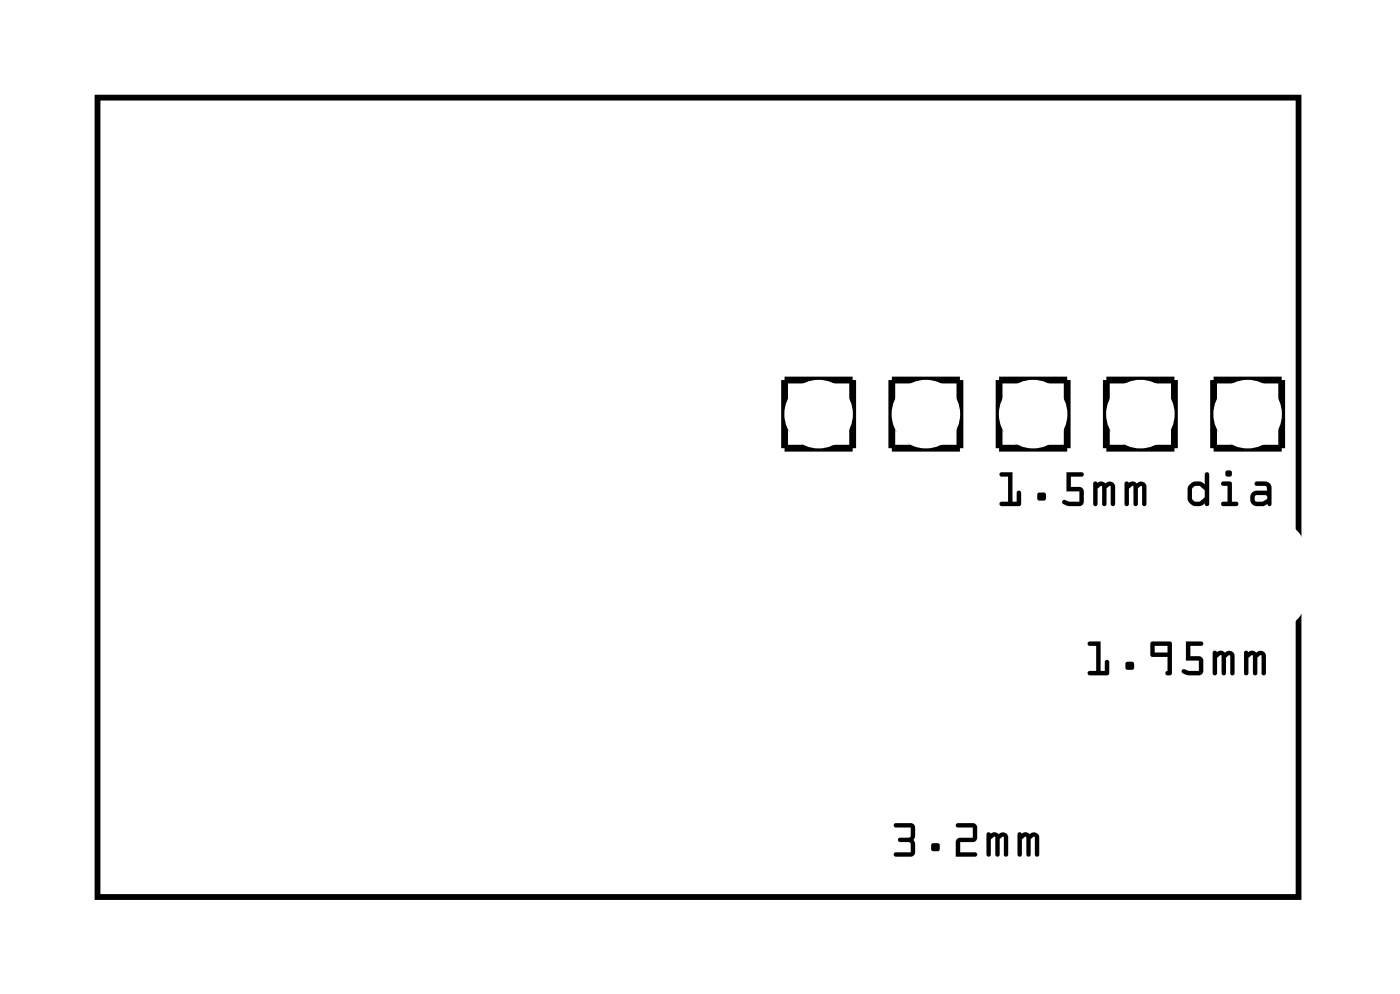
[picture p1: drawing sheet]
<svg xmlns="http://www.w3.org/2000/svg" width="52mm" height="37mm" viewBox="0 0 52 37" stroke-linecap="round" stroke-linejoin="round" font-family="sans-serif">
<path d="M3.6 3.6h44.8v29.8h-44.8z" fill="none" stroke="#000" stroke-width=".2"/>
<path d="M3.6 3.6h44.8v29.8h-44.8z" fill="none" stroke="#000" stroke-width=".04"/>
<g fill="#000">
<path d="M37.3 17.6h.5v1.1h.1v-.4h.1v.6l-.7-.1v-.1h.3v-.9h-.3zM37.3 17.6v.2h.3v.9h-.3v.1l.7 .1v-.6h-.1v.4h-.1v-1.1zM38.7 18.4h.3v.2h-.3zM38.7 18.4v.2h.3v-.2zM39.8 17.6h.5l.1 .1-.1 .1h-.4v.3l.4 .1h.1v.6l-.1 .1h-.4a.14 .14 0 0 1-.2-.1 .14 .14 0 0 1 0-.2l.6 .1v-.4h-.5zM39.8 17.6v.7h.5v.4l-.6-.1-.1 .2 .3 .1 .4-.1 .1-.1v-.4l-.1-.1-.4-.1v-.3h.5v-.2zM40.8 18h.7l.1 .8h-.2v-.7l-.1 .1v.6h-.2v-.7l-.2 .1v.6h-.1zM40.8 18v.9l.1-.1v-.6l.2-.1v.7h.2v-.6l.1-.1v.7h.2v-.7a.21 .21 0 0 0-.2-.1 .21 .21 0 0 0-.2 0zM42 18h.7v.8h-.1l-.1-.7-.1 .1v.6h-.1l-.1-.7-.1 .1v.6h-.1zM42 18v.9l.1-.1v-.6l.1-.1 .1 .7h.1v-.6l.2-.1v.7h.1l.1-.7a.21 .21 0 0 0-.2-.1 .21 .21 0 0 0-.2 0zM44.4 18.1l.2-.2 .3 .2v-.5h.2v1.2l-.1 .1-.1-.1-.3 .1-.2-.1-.1-.2zM44.4 18.1l-.1 .5 .1 .2 .2 .1 .3-.2 .1 .2 .1-.1v-1.2h-.2v.5l-.3-.2zM44.5 18.2v.4l.2 .1 .2-.2v-.2l-.2-.2zM44.5 18.2l.2-.1 .2 .2v.2l-.2 .2-.2-.1zM45.6 18h.3v.7h.3l-.1 .2-.6-.1 .1-.1h.2v-.6h-.2zM45.6 18v.1h.2v.6h-.2l-.1 .1 .6 .1 .1-.2h-.3v-.7zM45.7 17.7a.15 .15 0 0 1 .3 0 .15 .15 0 0 1-.3 0zM45.7 17.6a.15 .15 0 0 0 .3 0 .15 .15 0 0 0-.3 0zM46.8 18h.5l.1 .2v.6h-.1l-.4 .1a.29 .29 0 0 1-.3-.3 .29 .29 0 0 1 .3-.3h.4l-.1-.1-.4-.1zM46.8 18v.1l.4 .1 .1 .1h-.4a.29 .29 0 0 0-.3 .3 .29 .29 0 0 0 .3 .3l.4-.1h.1v-.6l-.1-.2zM46.8 18.5v.2h.3l.2-.1-.1-.1zM46.8 18.5h.4l.1 .1-.2 .1h-.3z"/>
<path d="M37.3 17.6h.5v1.1h.1v-.4h.1v.6l-.7-.1v-.1h.3v-.9h-.3zM38.7 18.4h.3v.2h-.3zM39.8 17.6h.5l.1 .1-.1 .1h-.4v.3l.4 .1h.1v.6l-.1 .1h-.4a.14 .14 0 0 1-.2-.1 .14 .14 0 0 1 0-.2l.6 .1v-.4h-.5zM40.8 18h.7l.1 .8h-.2v-.7l-.1 .1-.1 .6h-.1v-.7l-.2 .1v.6h-.1zM42 18h.7v.8h-.1v-.7l-.2 .1v.6h-.1l-.1-.7-.1 .1v.6h-.1zM44.4 18.1l.2-.2 .3 .2v-.5h.2v1.2l-.1 .1-.1-.1-.3 .1-.2-.1-.1-.2zM44.5 18.2v.4l.2 .1 .2-.2v-.2l-.2-.2zM45.6 18h.3v.7h.3l-.1 .2-.6-.1 .1-.1h.2v-.6h-.2zM45.7 17.7a.15 .15 0 0 1 .3 0 .15 .15 0 0 1-.3 0zM46.8 18h.5l.1 .2v.6h-.1l-.4 .1a.29 .29 0 0 1-.3-.3 .29 .29 0 0 1 .3-.3h.4l-.1-.1-.4-.1zM46.8 18.5v.2h.3l.2-.1-.1-.1z"/>
<path d="M33.4 30.7h.6l.1 .1v1l-.1 .1h-.7l.1-.1h.6l-.1-.4h-.4v-.1v-.1h.4l.1-.4h-.6zM33.4 30.7v.1h.6l-.1 .4h-.4v.1v.1h.4l.1 .4h-.6l-.1 .1h.7l.1-.1v-1l-.1-.1zM34.7 31.4h.3v.3h-.3zM34.7 31.4v.3h.3v-.3zM35.7 30.7h.6l.1 .1v.5l-.6 .1v.4h.6v.1h-.8l.1-.6 .6-.1v-.4h-.6zM35.7 30.7v.1h.6v.4l-.6 .1-.1 .6h.8v-.1h-.6v-.4l.6-.1v-.5l-.1-.1zM36.8 31l.4 .1a.2 .2 0 0 1 .3-.1 .2 .2 0 0 1 .1 .2v.7h-.2v-.7l-.1 .1v.6h-.2v-.7l-.1 .1-.1 .6h-.1zM36.8 31v.9h.1l.1-.6 .1-.1v.7h.2v-.6l.1-.1v.7h.2l-.1-.8zM38 31l.4 .1a.2 .2 0 0 1 .2-.1 .2 .2 0 0 1 .2 .2l-.1 .7h-.1l-.1-.7-.1 .1v.6h-.1l-.1-.7-.1 .1v.6h-.1zM38 31v.9h.1v-.6l.1-.1 .1 .7h.1v-.6l.2-.1v.7h.1v-.8z"/>
<path d="M33.4 30.7h.6l.1 .1v1l-.1 .1h-.7l.1-.1h.6l-.1-.4h-.4v-.1v-.1h.4l.1-.4h-.6zM34.7 31.4h.3v.3h-.3zM35.7 30.7h.6l.1 .1v.5l-.6 .1v.4h.6v.1h-.8l.1-.6 .6-.1v-.4h-.6zM36.8 31l.7 .1 .1 .8h-.2v-.7l-.1 .1v.6h-.2v-.7l-.1 .1-.1 .6h-.1zM38 31l.7 .1v.8h-.1v-.7l-.2 .1v.6h-.1l-.1-.7-.1 .1v.6h-.1z"/>
<path d="M40.6 23.9h.4v1.1h.2v-.4h.1v.6l-.7-.1v-.1h.3v-.9h-.3zM40.6 23.9v.2h.3v.9h-.3v.1l.7 .1v-.6h-.1v.4h-.2v-1.1zM42 24.7h.3v.2h-.3zM42 24.7v.2h.3v-.2zM42.9 23.9l.8 .1v1.2l-.2-.1v-.1v-.5l-.6-.1zM42.9 23.9v.5l.6 .1v.5v.1l.2 .1v-1.2zM43.1 24.1v.2h.4v-.2zM43.1 24.1h.4v.2h-.4zM44.2 23.9h.6l.1 .1-.1 .1h-.4v.4h.4l.1 .1v.5l-.2 .1h-.4a.14 .14 0 0 1-.2-.1 .14 .14 0 0 1 .1-.2l.5 .1v-.4h-.5zM44.2 23.9v.7h.5v.4l-.6-.1v.2l.2 .1h.5l.1-.2v-.4l-.1-.1h-.4v-.4h.4l.1-.1zM45.2 24.3h.8v.8h-.1l-.1-.7-.1 .1v.6h-.1l-.1-.7-.1 .1v.6h-.2zM45.2 24.3l.1 .9 .1-.1v-.6l.1-.1 .1 .7h.1v-.6l.1-.1 .1 .7h.1v-.7a.21 .21 0 0 0-.1-.1 .21 .21 0 0 0-.2 0zM46.4 24.3h.8v.8h-.1l-.1-.7-.1 .1v.6h-.1l-.1-.7-.1 .1v.6h-.2zM46.4 24.3v.9l.2-.1v-.6l.1-.1 .1 .7h.1v-.6l.1-.1 .1 .7h.1v-.7a.21 .21 0 0 0-.1-.1 .21 .21 0 0 0-.3 0z"/>
<path d="M40.6 23.9h.4v1.1h.2v-.4h.1v.6l-.7-.1v-.1h.3v-.9h-.3zM42 24.7h.3v.2h-.3zM42.9 23.9l.8 .1v1.2l-.2-.1v-.1v-.5l-.6-.1zM43.1 24.1v.2h.4v-.2zM44.2 23.9h.6l.1 .1-.1 .1h-.4v.4h.4l.1 .1v.5l-.2 .1h-.4a.14 .14 0 0 1-.2-.1 .14 .14 0 0 1 .1-.2l.5 .1v-.4h-.5zM45.2 24.3h.8v.8h-.1l-.1-.7-.1 .1v.6h-.1l-.1-.7-.1 .1v.6h-.2zM46.4 24.3h.8v.8h-.1l-.1-.7-.1 .1v.6h-.2v-.7l-.1 .1v.6h-.2z"/>
</g>
<path d="M29.3 14.2h2.5v2.5h-2.5zM33.3 14.2h2.5v2.5h-2.5zM37.3 14.2h2.5v2.5h-2.5zM41.3 14.2h2.5v2.5h-2.5zM45.3 14.2h2.5v2.5h-2.5zM29.3 20.2h2.5v2.5h-2.5zM33.3 20.2h2.5v2.5h-2.5zM37.3 20.2h2.5v2.5h-2.5zM41.3 20.2h2.5v2.5h-2.5zM45.3 20.2h2.5v2.5h-2.5z" fill="none" stroke="#000" stroke-width=".25"/>
<path d="M29.3 15.8l.8 .9M33.3 15.8l.8 .9M37.3 15.8l.8 .9M41.3 15.8l.8 .9M45.3 15.8l.8 .9M29.3 21.8l.8 .9M33.3 21.8l.8 .9M37.3 21.8l.8 .9M41.3 21.8l.8 .9M45.3 21.8l.8 .9" fill="none" stroke="#000" stroke-width=".13"/>
<circle cx="6.5" cy="6.4" r=".5" fill="#fff"/>
<circle cx="6.5" cy="6.4" r=".5" fill="none" stroke="#fff" stroke-width=".25"/>
<circle cx="6.5" cy="30.4" r=".5" fill="#fff"/>
<circle cx="6.5" cy="30.4" r=".5" fill="none" stroke="#fff" stroke-width=".25"/>
<circle cx="25.5" cy="6.4" r=".5" fill="#fff"/>
<circle cx="25.5" cy="6.4" r=".5" fill="none" stroke="#fff" stroke-width=".25"/>
<circle cx="25.5" cy="30.4" r=".5" fill="#fff"/>
<circle cx="25.5" cy="30.4" r=".5" fill="none" stroke="#fff" stroke-width=".25"/>
<circle cx="45.5" cy="6.4" r=".5" fill="#fff"/>
<circle cx="45.5" cy="6.4" r=".5" fill="none" stroke="#fff" stroke-width=".25"/>
<circle cx="45.5" cy="30.4" r=".5" fill="#fff"/>
<circle cx="45.5" cy="30.4" r=".5" fill="none" stroke="#fff" stroke-width=".25"/>
<circle cx="46.5" cy="15.4" r=".75" fill="#fff"/>
<circle cx="46.5" cy="15.4" r=".75" fill="none" stroke="#fff" stroke-width="1.1" stroke-linecap="butt"/>
<circle cx="42.5" cy="15.4" r=".75" fill="#fff"/>
<circle cx="42.5" cy="15.4" r=".75" fill="none" stroke="#fff" stroke-width="1.1" stroke-linecap="butt"/>
<circle cx="38.5" cy="15.4" r=".75" fill="#fff"/>
<circle cx="38.5" cy="15.4" r=".75" fill="none" stroke="#fff" stroke-width="1.1" stroke-linecap="butt"/>
<circle cx="34.5" cy="15.4" r=".75" fill="#fff"/>
<circle cx="34.5" cy="15.4" r=".75" fill="none" stroke="#fff" stroke-width="1.1" stroke-linecap="butt"/>
<circle cx="30.5" cy="15.4" r=".75" fill="#fff"/>
<circle cx="30.5" cy="15.4" r=".75" fill="none" stroke="#fff" stroke-width="1.1" stroke-linecap="butt"/>
<circle cx="46.5" cy="21.4" r="1.35" fill="#fff"/>
<circle cx="46.5" cy="21.4" r="1.35" fill="none" stroke="#fff" stroke-width="2.3" stroke-linecap="butt"/>
<circle cx="42.5" cy="21.4" r="1.35" fill="#fff"/>
<circle cx="42.5" cy="21.4" r="1.35" fill="none" stroke="#fff" stroke-width="2.3" stroke-linecap="butt"/>
<circle cx="38.5" cy="21.4" r="1.35" fill="#fff"/>
<circle cx="38.5" cy="21.4" r="1.35" fill="none" stroke="#fff" stroke-width="2.3" stroke-linecap="butt"/>
<circle cx="34.5" cy="21.4" r="1.35" fill="#fff"/>
<circle cx="34.5" cy="21.4" r="1.35" fill="none" stroke="#fff" stroke-width="2.3" stroke-linecap="butt"/>
<circle cx="30.5" cy="21.4" r="1.35" fill="#fff"/>
<circle cx="30.5" cy="21.4" r="1.35" fill="none" stroke="#fff" stroke-width="2.3" stroke-linecap="butt"/>
</svg>
